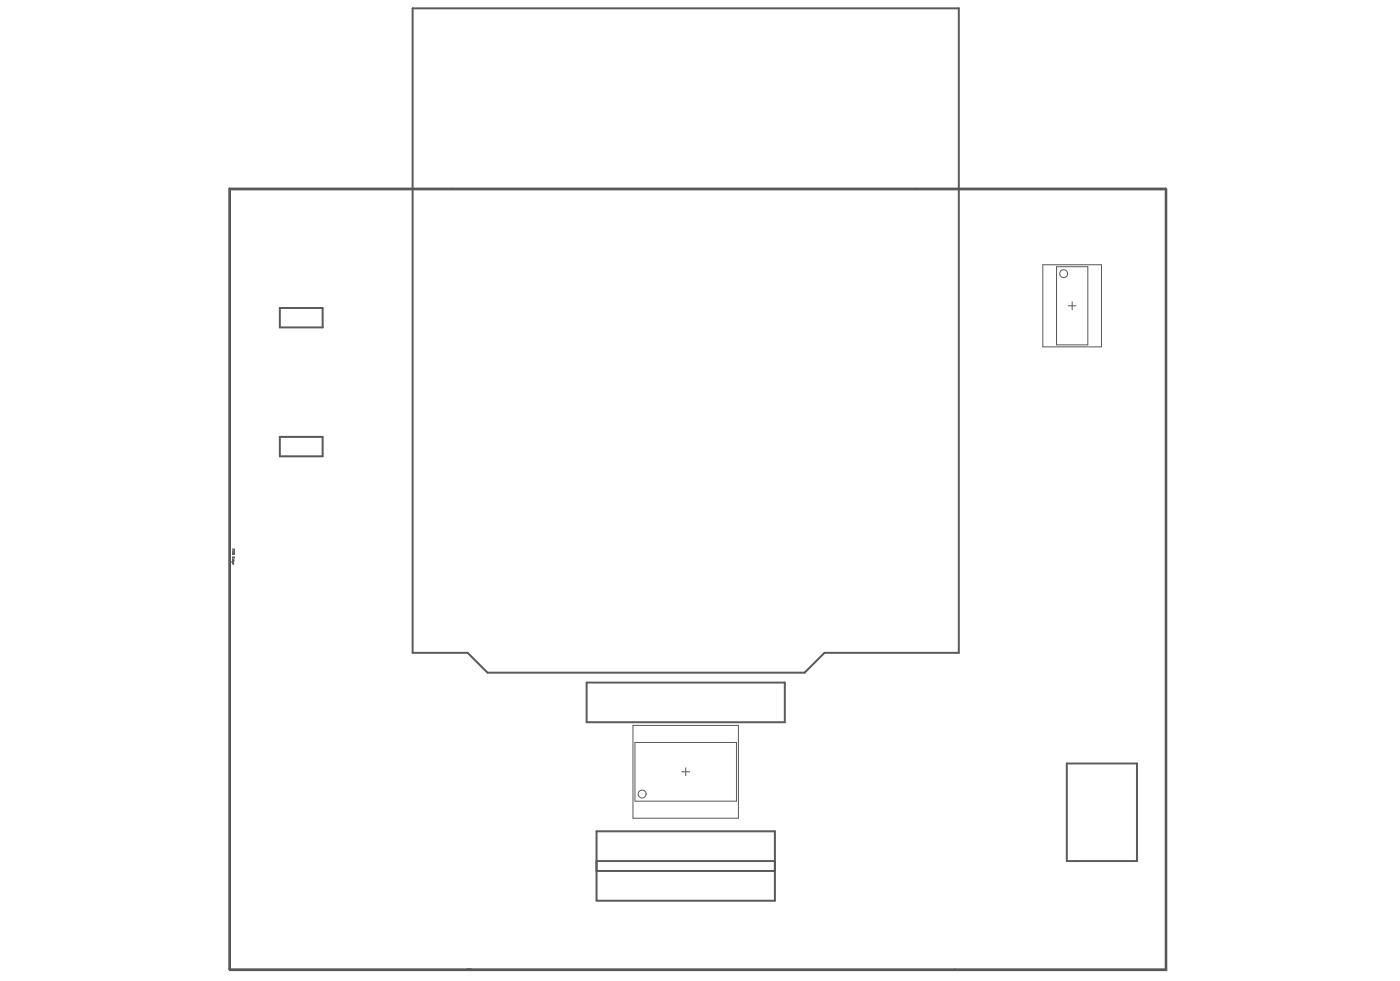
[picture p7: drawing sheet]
<svg xmlns="http://www.w3.org/2000/svg" width="284mm" height="199mm" viewBox="0 0 284 199" stroke-linecap="round" stroke-linejoin="round" font-family="sans-serif">
<path d="M46.6 38.4h190v158.4h-190z" fill="none" stroke="#000" stroke-width=".2"/>
<g fill="none" stroke="#5a5a5a" stroke-width=".2">
<path d="M211.5 53.7h11.9v16.6h-11.9zM214.3 54.1h6.4v15.8h-6.4zM216.7 62h1.6M217.5 61.2v1.6M46.6 110.8v19.1M47 113.9l.1 .1h.3v-.3l-.2 .1v.2M47.2 111.4h.4l-.1 .3-.2-.1v-.2M47.2 112.2h.4v.2l-.4 .1zM47.2 113.2v-.2h.4v.2M47.2 112.1v-.3l.4 .1-.1 .2M47.3 114.1l.1 .3v-.3l-.2 .3M47.4 112.2h.1"/>
<path d="M47.4 112.2v.2M47.4 113v.1M47.4 113.6v-.2h-.2v.2h.4M128.4 147.1h21.4v18.9h-21.4zM128.8 150.6h20.6v11.9h-20.6zM138.3 156.5h1.6M139.1 155.7v1.6"/>
<circle cx="215.8" cy="55.5" r=".8"/>
<circle cx="130.3" cy="161" r=".8"/>
</g>
<path d="M83.7 1.7h110.8v130.7h-27.3l-4 4h-64.3l-4-4h-11.2zM46.5 38.3h190v158.3h-190zM46.6 38.4h190v158.4h-190zM56.8 62.5h8.6v3.9h-8.6zM56.8 88.6h8.6v4h-8.6zM119 138.4h40.2v8.1h-40.2zM216.4 154.9h14.2v19.7h-14.2zM121 168.6h36.2v14.1h-36.2zM121 174.6h36.2M121 176.7h36.2" fill="none" stroke="#5a5a5a" stroke-width=".4"/>
</svg>
